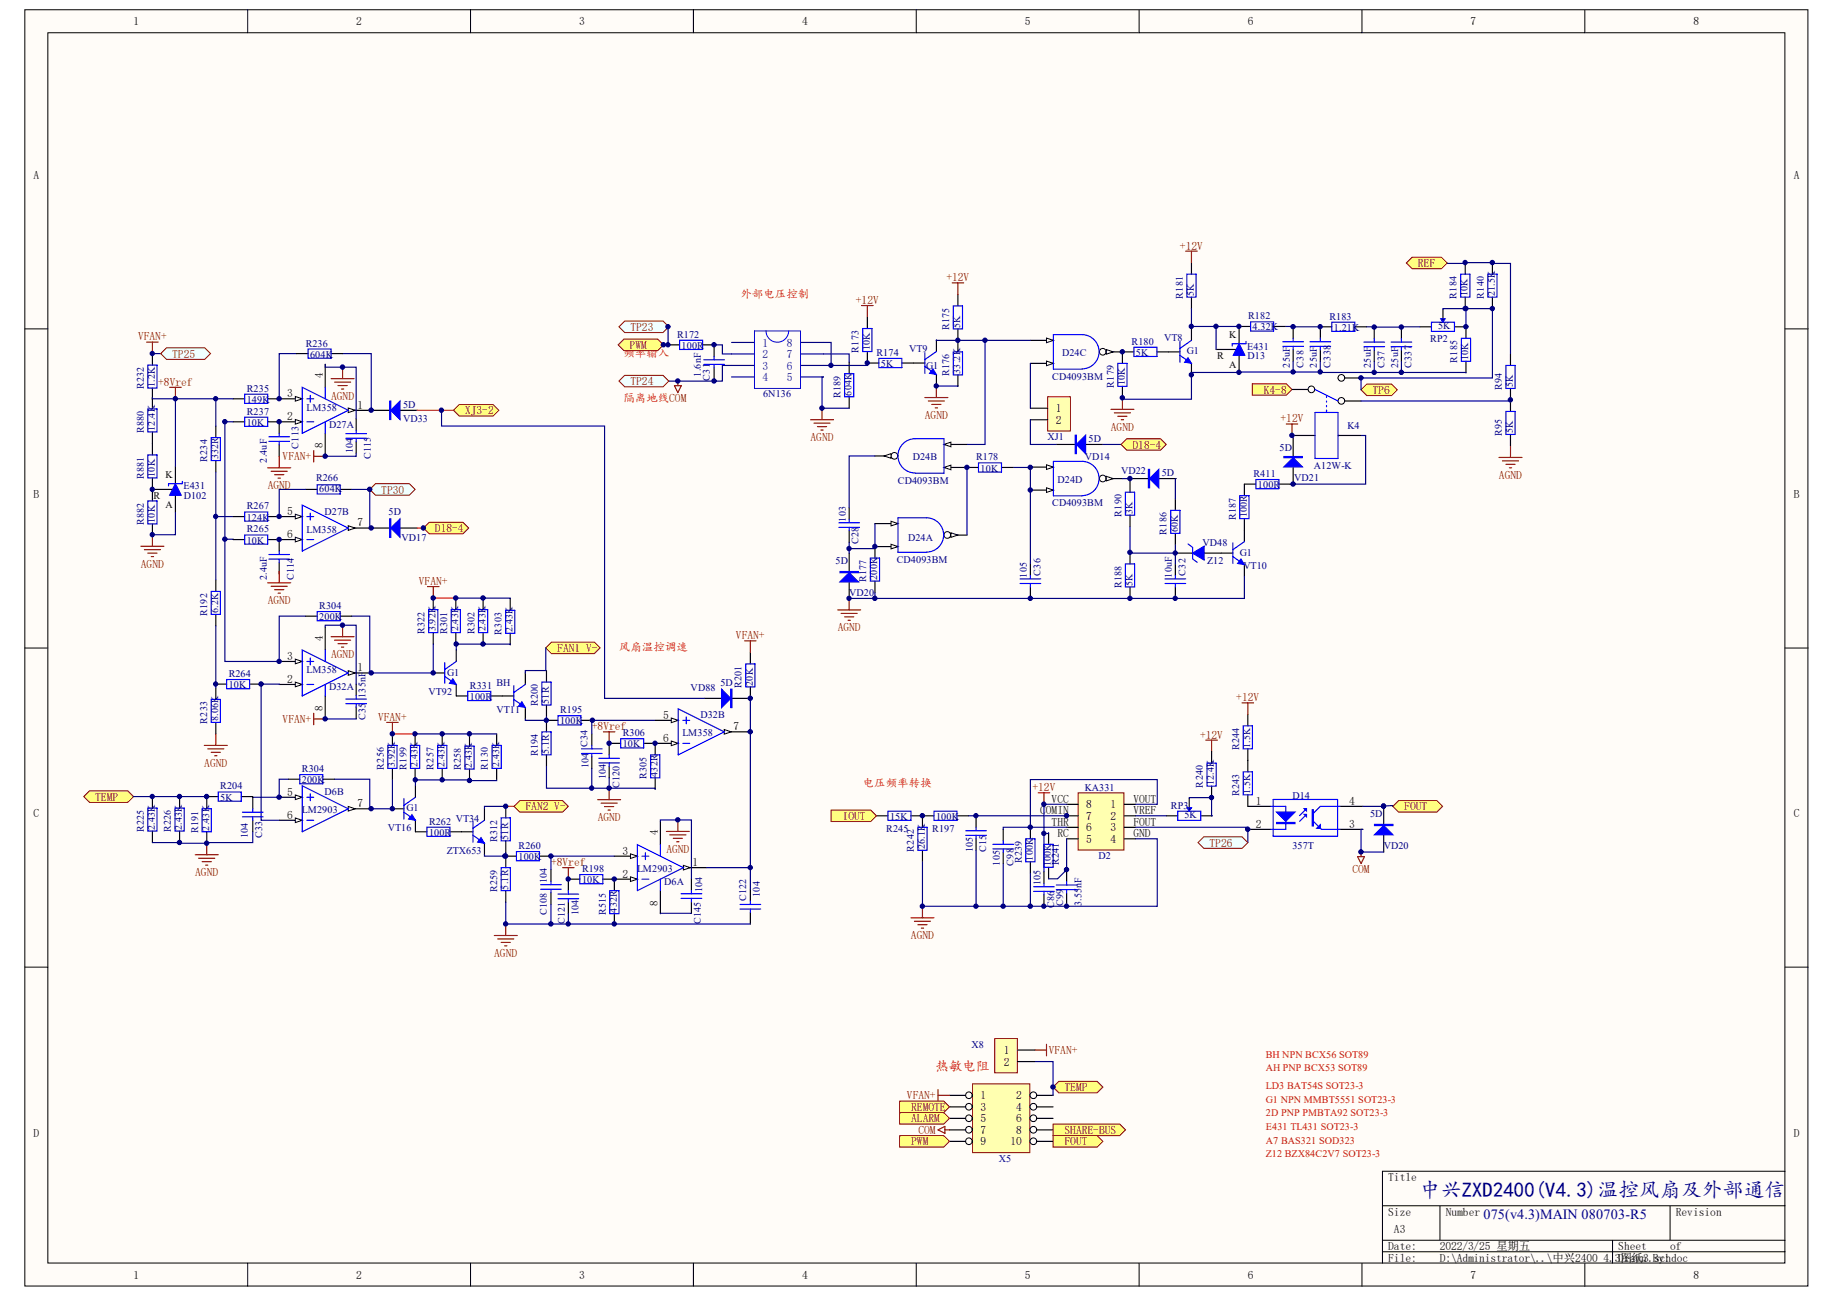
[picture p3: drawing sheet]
<svg xmlns="http://www.w3.org/2000/svg" width="297mm" height="210mm" viewBox="0 0 297 210" stroke-linecap="round" stroke-linejoin="round" font-family="sans-serif">
<defs><g id="words">
<g font-size="3.3" fill="#000080">
<text x="229.4" y="193.3">中兴ZD40V.)</text>
<text x="237.8" y="193.3">X20(43温控风扇及外部通信</text>
</g>
<text font-size="2.3" fill="#000080" x="239.6" y="196.9">075(v4.3)MAIN 080703-R5</text>
<text font-size="2.2" fill="#f00" x="151.1" y="172.9">热敏电阻</text>
<g font-size="1.9">
<text x="21.6" y="4.1">1</text>
<text x="57.5" y="4.1">2</text>
<text x="93.5" y="4.1">3</text>
<text x="129.5" y="4.1">4</text>
<text x="165.5" y="4.1">5</text>
<text x="201.5" y="4.1">6</text>
<text x="237.5" y="4.1">7</text>
<text x="273.5" y="4.1">8</text>
<text x="5.4" y="28.9">A</text>
<text x="289.7" y="28.9">A</text>
<text x="46.4" y="64.1">3</text>
<text x="57.7" y="66">1</text>
<text x="46.4" y="67.8">2</text>
<text x="170.5" y="66.6">1</text>
<text x="170.5" y="68.4">2</text>
<text x="5.4" y="80.5">B</text>
<text x="46.4" y="83.1">5</text>
<text x="289.7" y="80.5">B</text>
<text x="46.4" y="86.9">6</text>
<text x="57.7" y="85">7</text>
<text x="46.4" y="106.5">3</text>
<text x="46.4" y="110.3">2</text>
<text x="57.7" y="108.4">1</text>
<text x="107.1" y="116">5</text>
<text x="107.1" y="119.8">6</text>
<text x="118.5" y="117.9">7</text>
<text x="5.4" y="132">C</text>
<text x="46.4" y="128.5">5</text>
<text x="57.7" y="130.3">7</text>
<text x="168" y="131.5">COMIN</text>
<text x="169.9" y="129.6">VCC</text>
<text x="175.4" y="130.5">8</text>
<text x="179.3" y="130.5">1</text>
<text x="183.1" y="129.6">VOUT</text>
<text x="183.1" y="131.5">VREF</text>
<text x="202.9" y="129.9">1</text>
<text x="217.9" y="129.9">4</text>
<text x="289.7" y="132">C</text>
<text x="46.4" y="132.2">6</text>
<text x="100.5" y="138">3</text>
<text x="169.9" y="133.3">THR</text>
<text x="170.8" y="135.2">RC</text>
<text x="175.4" y="136.1">5</text>
<text x="175.4" y="134.2">6</text>
<text x="175.4" y="132.4">7</text>
<text x="179.3" y="132.4">2</text>
<text x="179.3" y="134.2">3</text>
<text x="179.3" y="136.1">4</text>
<text x="183.1" y="133.3">FOUT</text>
<text x="183.1" y="135.2">GND</text>
<text x="202.9" y="133.7">2</text>
<text x="217.9" y="133.7">3</text>
<text x="100.5" y="141.7">2</text>
<text x="111.9" y="139.8">1</text>
<text x="162.2" y="170.2">1</text>
<text x="162.2" y="172.1">2</text>
<text x="158.4" y="177.5">1</text>
<text x="158.4" y="179.4">3</text>
<text x="164.1" y="177.5">2</text>
<text x="164.1" y="179.4">4</text>
<text x="5.4" y="183.5">D</text>
<text x="158.4" y="181.2">5</text>
<text x="158.4" y="183.1">7</text>
<text x="158.4" y="185">9</text>
<text x="163.2" y="185">10</text>
<text x="164.1" y="181.2">6</text>
<text x="164.1" y="183.1">8</text>
<text x="289.7" y="183.5">D</text>
<text x="224.2" y="190.7">Title</text>
<text x="224.2" y="196.3">Size</text>
<text x="233.5" y="196.3">Number</text>
<text x="270.7" y="196.3">Revision</text>
<text x="224.2" y="203.7">File:</text>
<text x="224.2" y="201.9">Date:</text>
<text x="225.2" y="199.1">A3</text>
<text x="232.6" y="203.7">D:\Administrator\..\中兴2400</text>
<text x="232.6" y="201.9">2022/3/25 星期五</text>
<text x="259" y="203.7">4.</text>
<text x="260.8" y="203.7">3Drawn By:</text>
<text x="261.4" y="201.9">Sheet</text>
<text x="261.7" y="203.7">图纸3.schdoc</text>
<text x="269.7" y="201.9">of</text>
<text x="21.6" y="206.5">1</text>
<text x="57.5" y="206.5">2</text>
<text x="93.5" y="206.5">3</text>
<text x="129.5" y="206.5">4</text>
<text x="165.5" y="206.5">5</text>
<text x="201.5" y="206.5">6</text>
<text x="237.5" y="206.5">7</text>
<text x="273.5" y="206.5">8</text>
</g>
<g font-size="1.9" fill="#800000">
<text x="190.6" y="40.3">+12V</text>
<text x="152.9" y="45.4">+12V</text>
<text x="229" y="43.1">REF</text>
<text x="101.8" y="53.4">TP23</text>
<text x="138.2" y="49.1">+12V</text>
<text x="22.3" y="55">VFAN+</text>
<text x="27.8" y="57.8">TP25</text>
<text x="101.7" y="56.4">PWM</text>
<text x="25.5" y="62.3">+8Vref</text>
<text x="53.5" y="64.6">AGND</text>
<text x="101.8" y="62.2">TP24</text>
<text x="204.1" y="63.6">K4-8</text>
<text x="221.7" y="63.6">TP6</text>
<text x="75.1" y="66.9">XJ3-2</text>
<text x="130.9" y="71.2">AGND</text>
<text x="149.4" y="67.6">AGND</text>
<text x="179.4" y="69.6">AGND</text>
<text x="206.8" y="68.2">+12V</text>
<text x="45.7" y="74.3">VFAN+</text>
<text x="182.9" y="72.4">D18-4</text>
<text x="242.1" y="77.3">AGND</text>
<text x="43.2" y="79">AGND</text>
<text x="61.6" y="79.7">TP30</text>
<text x="70.3" y="85.9">D18-4</text>
<text x="22.8" y="91.6">AGND</text>
<text x="67.7" y="94.5">VFAN+</text>
<text x="43.2" y="97.6">AGND</text>
<text x="135.3" y="101.9">AGND</text>
<text x="53.5" y="106.3">AGND</text>
<text x="90" y="105.3">FAN1 V-</text>
<text x="118.9" y="103.2">VFAN+</text>
<text x="199.7" y="113.2">+12V</text>
<text x="45.7" y="116.8">VFAN+</text>
<text x="61.1" y="116.4">VFAN+</text>
<text x="95.6" y="117.9">+8Vref</text>
<text x="193.8" y="119.2">+12V</text>
<text x="33" y="123.8">AGND</text>
<text x="15.4" y="129.3">TEMP</text>
<text x="84.9" y="130.9">FAN2 V-</text>
<text x="166.8" y="127.7">+12V</text>
<text x="226.8" y="130.9">FOUT</text>
<text x="96.5" y="132.6">AGND</text>
<text x="107.6" y="137.7">AGND</text>
<text x="136.1" y="132.4">IOUT</text>
<text x="195.4" y="136.7">TP26</text>
<text x="31.5" y="141.5">AGND</text>
<text x="89" y="139.8">+8Vref</text>
<text x="218.4" y="141">COM</text>
<text x="79.8" y="154.5">AGND</text>
<text x="147.1" y="151.6">AGND</text>
<text x="169.4" y="170.2">VFAN+</text>
<text x="146.5" y="177.5">VFAN+</text>
<text x="147.2" y="179.4">REMOTE</text>
<text x="171.9" y="176.2">TEMP</text>
<text x="147.2" y="181.2">ALARM</text>
<text x="147.2" y="185">PWM</text>
<text x="148.3" y="183.1">COM</text>
<text x="171.9" y="183.1">SHARE-BUS</text>
<text x="171.9" y="185">FOUT</text>
</g>
<g font-size="1.9" fill="#f00">
<text x="119.6" y="48.1">外部电压控制</text>
<text x="100.7" y="57.6">频率输入</text>
<text x="100.7" y="64.9">隔离地线COM</text>
<text x="100" y="105.1">风扇温控调速</text>
<text x="139.4" y="127.1">电压频率转换</text>
</g>
<g font-size="1.9" fill="#11037f">
<text x="123.2" y="56">1</text>
<text x="123.2" y="57.8">2</text>
<text x="123.2" y="59.7">3</text>
<text x="127.1" y="59.7">6</text>
<text x="127.1" y="57.8">7</text>
<text x="127.1" y="56">8</text>
<text x="123.2" y="61.5">4</text>
<text x="127.1" y="61.5">5</text>
</g>
<g font-size="1.8">
<text x="52.1" y="61" transform="rotate(-90 52.1 61)">4</text>
<text x="52.1" y="72.4" transform="rotate(-90 52.1 72.4)">8</text>
<text x="52.1" y="103.5" transform="rotate(-90 52.1 103.5)">4</text>
<text x="52.1" y="114.8" transform="rotate(-90 52.1 114.8)">8</text>
<text x="106.3" y="134.9" transform="rotate(-90 106.3 134.9)">4</text>
<text x="106.3" y="146.2" transform="rotate(-90 106.3 146.2)">8</text>
</g>
<g font-size="1.6" fill="#000080">
<text x="192.8" y="47.8" transform="rotate(-90 192.8 47.8)">5K</text>
<text x="237.1" y="47.8" transform="rotate(-90 237.1 47.8)">10K</text>
<text x="241.4" y="47.8" transform="rotate(-90 241.4 47.8)">21.5K</text>
<text x="153.3" y="53.3" transform="rotate(-90 153.3 53.3)">R175</text>
<text x="155.1" y="52.9" transform="rotate(-90 155.1 52.9)">5K</text>
<text x="191" y="48.2" transform="rotate(-90 191 48.2)">R181</text>
<text x="201.6" y="51.6">R182</text>
<text x="202.3" y="53.4">4.32K</text>
<text x="214.7" y="51.6">R183</text>
<text x="215.5" y="53.4">1.21K</text>
<text x="232.3" y="53.1">5K</text>
<text x="235.3" y="48.2" transform="rotate(-90 235.3 48.2)">R184</text>
<text x="239.7" y="48.2" transform="rotate(-90 239.7 48.2)">R140</text>
<text x="49.4" y="56">R236</text>
<text x="50.1" y="57.7">604K</text>
<text x="109.4" y="54.5">R172</text>
<text x="110.1" y="56.3">100R</text>
<text x="138.7" y="57" transform="rotate(-90 138.7 57)">R173</text>
<text x="140.5" y="56.6" transform="rotate(-90 140.5 56.6)">10K</text>
<text x="141.6" y="57.5">R174</text>
<text x="142.3" y="59.3">5K</text>
<text x="146.9" y="56.8">VT9</text>
<text x="149.6" y="59.6">G1</text>
<text x="171.6" y="57.5">D24C</text>
<text x="182.8" y="55.7">R180</text>
<text x="183.5" y="57.5">5K</text>
<text x="188.1" y="55">VT8</text>
<text x="191.7" y="57.2">G1</text>
<text x="201.4" y="56.4">E431</text>
<text x="201.5" y="58">D13</text>
<text x="208.3" y="59.3" transform="rotate(-90 208.3 59.3)">25uF</text>
<text x="210.5" y="59.3" transform="rotate(-90 210.5 59.3)">C38</text>
<text x="212.7" y="59.3" transform="rotate(-90 212.7 59.3)">25uF</text>
<text x="214.9" y="59.3" transform="rotate(-90 214.9 59.3)">C338</text>
<text x="221.4" y="59.4" transform="rotate(-90 221.4 59.4)">25uF</text>
<text x="223.6" y="59.4" transform="rotate(-90 223.6 59.4)">C37</text>
<text x="225.8" y="59.4" transform="rotate(-90 225.8 59.4)">25uF</text>
<text x="228" y="59.4" transform="rotate(-90 228 59.4)">C337</text>
<text x="231" y="55.2">RP2</text>
<text x="235.4" y="58.5" transform="rotate(-90 235.4 58.5)">R185</text>
<text x="237.2" y="58.2" transform="rotate(-90 237.2 58.2)">10K</text>
<text x="23.2" y="62.9" transform="rotate(-90 23.2 62.9)">R232</text>
<text x="25" y="62.5" transform="rotate(-90 25 62.5)">1.2K</text>
<text x="39.9" y="63.3">R235</text>
<text x="39.9" y="65">149K</text>
<text x="65.1" y="65.9">5D</text>
<text x="113.2" y="60.8" transform="rotate(-90 113.2 60.8)">1.6nF</text>
<text x="114.7" y="61.5" transform="rotate(-90 114.7 61.5)">C31</text>
<text x="123.3" y="64.1">6N136</text>
<text x="135.8" y="64.3" transform="rotate(-90 135.8 64.3)">R189</text>
<text x="137.5" y="63.9" transform="rotate(-90 137.5 63.9)">604K</text>
<text x="153.3" y="60.8" transform="rotate(-90 153.3 60.8)">R176</text>
<text x="155.1" y="60.3" transform="rotate(-90 155.1 60.3)">33.2K</text>
<text x="170" y="61.3">CD4093BM</text>
<text x="179.9" y="62.6" transform="rotate(-90 179.9 62.6)">R179</text>
<text x="181.7" y="62.2" transform="rotate(-90 181.7 62.2)">10K</text>
<text x="242.6" y="62.9" transform="rotate(-90 242.6 62.9)">R94</text>
<text x="244.4" y="62.5" transform="rotate(-90 244.4 62.5)">5K</text>
<text x="23.2" y="70" transform="rotate(-90 23.2 70)">R880</text>
<text x="25" y="69.6" transform="rotate(-90 25 69.6)">12.4K</text>
<text x="39.9" y="67">R237</text>
<text x="39.9" y="68.8">10K</text>
<text x="49.5" y="66.3">LM358</text>
<text x="53.1" y="69.1">D27A</text>
<text x="65.1" y="68.1">VD33</text>
<text x="169.2" y="71.1">XJ1</text>
<text x="175.8" y="71.4">5D</text>
<text x="217.6" y="69.2">K4</text>
<text x="242.6" y="70.4" transform="rotate(-90 242.6 70.4)">R95</text>
<text x="244.4" y="70" transform="rotate(-90 244.4 70)">5K</text>
<text x="23.2" y="77.4" transform="rotate(-90 23.2 77.4)">R881</text>
<text x="25" y="77" transform="rotate(-90 25 77)">10K</text>
<text x="33.5" y="74.6" transform="rotate(-90 33.5 74.6)">R234</text>
<text x="35.2" y="74.2" transform="rotate(-90 35.2 74.2)">332R</text>
<text x="43.1" y="74.7" transform="rotate(-90 43.1 74.7)">2.4uF</text>
<text x="48.2" y="72.5" transform="rotate(-90 48.2 72.5)">C113</text>
<text x="51" y="77.7">R266</text>
<text x="57" y="73.2" transform="rotate(-90 57 73.2)">104</text>
<text x="59.9" y="74.2" transform="rotate(-90 59.9 74.2)">C115</text>
<text x="147.4" y="74.3">D24B</text>
<text x="157.7" y="74.3">R178</text>
<text x="158.4" y="76.1">10K</text>
<text x="170.8" y="77.9">D24D</text>
<text x="175.2" y="74.3">VD14</text>
<text x="181.1" y="76.5">VD22</text>
<text x="187.7" y="76.9">5D</text>
<text x="202.5" y="77">R411</text>
<text x="206.7" y="72.8">5D</text>
<text x="209" y="77.6">VD21</text>
<text x="212.2" y="75.7">A12W-K</text>
<text x="29.6" y="79">E431</text>
<text x="29.7" y="80.6">D102</text>
<text x="39.9" y="82.3">R267</text>
<text x="51.6" y="79.4">604K</text>
<text x="52.4" y="83.1">D27B</text>
<text x="62.8" y="83.2">5D</text>
<text x="145" y="78.1">CD4093BM</text>
<text x="170" y="81.7">CD4093BM</text>
<text x="181.1" y="83.4" transform="rotate(-90 181.1 83.4)">R190</text>
<text x="182.9" y="83" transform="rotate(-90 182.9 83)">3K</text>
<text x="199.6" y="84" transform="rotate(-90 199.6 84)">R187</text>
<text x="201.4" y="83.6" transform="rotate(-90 201.4 83.6)">100R</text>
<text x="203.2" y="78.8">100R</text>
<text x="23.2" y="84.8" transform="rotate(-90 23.2 84.8)">R882</text>
<text x="25" y="84.4" transform="rotate(-90 25 84.4)">10K</text>
<text x="39.9" y="86">R265</text>
<text x="39.9" y="87.8">10K</text>
<text x="39.9" y="84">124K</text>
<text x="49.5" y="86">LM358</text>
<text x="64.9" y="87.4">VD17</text>
<text x="136.6" y="84.2" transform="rotate(-90 136.6 84.2)">103</text>
<text x="138.7" y="87.8" transform="rotate(-90 138.7 87.8)">C28</text>
<text x="146.7" y="87.4">D24A</text>
<text x="188.4" y="86.3" transform="rotate(-90 188.4 86.3)">R186</text>
<text x="190.2" y="85.9" transform="rotate(-90 190.2 85.9)">60K</text>
<text x="194.2" y="88.2">VD48</text>
<text x="200.3" y="89.7">G1</text>
<text x="43.1" y="93.7" transform="rotate(-90 43.1 93.7)">2.4uF</text>
<text x="47.5" y="93.7" transform="rotate(-90 47.5 93.7)">C114</text>
<text x="135" y="91.1">5D</text>
<text x="139.9" y="94" transform="rotate(-90 139.9 94)">R177</text>
<text x="141.7" y="93.6" transform="rotate(-90 141.7 93.6)">200K</text>
<text x="144.9" y="90.9">CD4093BM</text>
<text x="165.9" y="93.2" transform="rotate(-90 165.9 93.2)">105</text>
<text x="168.1" y="93" transform="rotate(-90 168.1 93)">C36</text>
<text x="181.1" y="95" transform="rotate(-90 181.1 95)">R188</text>
<text x="182.9" y="94.6" transform="rotate(-90 182.9 94.6)">5K</text>
<text x="189.3" y="93.2" transform="rotate(-90 189.3 93.2)">10uF</text>
<text x="191.5" y="93" transform="rotate(-90 191.5 93)">C32</text>
<text x="195" y="91.1">Z12</text>
<text x="200.8" y="91.8">VT10</text>
<text x="33.5" y="99.4" transform="rotate(-90 33.5 99.4)">R192</text>
<text x="35.2" y="99" transform="rotate(-90 35.2 99)">6.2K</text>
<text x="51.6" y="98.3">R304</text>
<text x="51.6" y="100.1">200K</text>
<text x="70.4" y="102" transform="rotate(-90 70.4 102)">3.92K</text>
<text x="74" y="102" transform="rotate(-90 74 102)">2.43K</text>
<text x="78.4" y="102" transform="rotate(-90 78.4 102)">2.43K</text>
<text x="137.2" y="96.3">VD20</text>
<text x="68.6" y="102.4" transform="rotate(-90 68.6 102.4)">R322</text>
<text x="72.2" y="102.4" transform="rotate(-90 72.2 102.4)">R301</text>
<text x="76.6" y="102.4" transform="rotate(-90 76.6 102.4)">R302</text>
<text x="81" y="102.5" transform="rotate(-90 81 102.5)">R303</text>
<text x="82.8" y="102.1" transform="rotate(-90 82.8 102.1)">2.43K</text>
<text x="36.9" y="109.3">R264</text>
<text x="36.9" y="111.1">10K</text>
<text x="49.5" y="108.7">LM358</text>
<text x="53.1" y="111.5">D32A</text>
<text x="59.1" y="112.7" transform="rotate(-90 59.1 112.7)">135nF</text>
<text x="69.2" y="112.3">VT92</text>
<text x="72.2" y="109.1">G1</text>
<text x="75.9" y="111.2">R331 BH</text>
<text x="75.9" y="113">100R</text>
<text x="88.6" y="113.7" transform="rotate(-90 88.6 113.7)">51R</text>
<text x="111.6" y="111.6">VD88</text>
<text x="116.4" y="110.7">5D</text>
<text x="119.8" y="111.1" transform="rotate(-90 119.8 111.1)">R201</text>
<text x="121.6" y="110.7" transform="rotate(-90 121.6 110.7)">20K</text>
<text x="33.5" y="116.9" transform="rotate(-90 33.5 116.9)">R233</text>
<text x="35.2" y="116.5" transform="rotate(-90 35.2 116.5)">8.06K</text>
<text x="59.1" y="116.3" transform="rotate(-90 59.1 116.3)">C35</text>
<text x="80.2" y="115.2">VT11</text>
<text x="86.9" y="114" transform="rotate(-90 86.9 114)">R200</text>
<text x="90.5" y="115.1">R195</text>
<text x="90.5" y="116.9">100K</text>
<text x="100.6" y="118.9">R306</text>
<text x="110.2" y="118.9">LM358</text>
<text x="113.1" y="116">D32B</text>
<text x="48.8" y="124.7">R304</text>
<text x="62" y="124.3" transform="rotate(-90 62 124.3)">R256</text>
<text x="63.8" y="123.9" transform="rotate(-90 63.8 123.9)">3.92K</text>
<text x="65.6" y="124.3" transform="rotate(-90 65.6 124.3)">R199</text>
<text x="67.4" y="123.9" transform="rotate(-90 67.4 123.9)">2.43K</text>
<text x="70" y="124.3" transform="rotate(-90 70 124.3)">R257</text>
<text x="71.8" y="123.9" transform="rotate(-90 71.8 123.9)">2.43K</text>
<text x="74.4" y="124.4" transform="rotate(-90 74.4 124.4)">R258</text>
<text x="76.2" y="124" transform="rotate(-90 76.2 124)">2.43K</text>
<text x="78.8" y="124.3" transform="rotate(-90 78.8 124.3)">R130</text>
<text x="80.6" y="123.9" transform="rotate(-90 80.6 123.9)">2.43K</text>
<text x="86.9" y="122.1" transform="rotate(-90 86.9 122.1)">R194</text>
<text x="88.6" y="121.7" transform="rotate(-90 88.6 121.7)">5.1R</text>
<text x="94.9" y="120.7" transform="rotate(-90 94.9 120.7)">C34</text>
<text x="95" y="124.1" transform="rotate(-90 95 124.1)">104</text>
<text x="97.8" y="125.8" transform="rotate(-90 97.8 125.8)">104</text>
<text x="100.6" y="120.7">10K</text>
<text x="104.4" y="125.8" transform="rotate(-90 104.4 125.8)">R305</text>
<text x="106.2" y="125.4" transform="rotate(-90 106.2 125.4)">432R</text>
<text x="200.1" y="121.1" transform="rotate(-90 200.1 121.1)">R244</text>
<text x="201.9" y="120.7" transform="rotate(-90 201.9 120.7)">1.5K</text>
<text x="35.6" y="127.5">R204</text>
<text x="35.6" y="129.3">5K</text>
<text x="48.8" y="126.5">200K</text>
<text x="48.8" y="131.3">LM2903</text>
<text x="52.4" y="128.4">D6B</text>
<text x="65.7" y="131">G1</text>
<text x="100" y="127.3" transform="rotate(-90 100 127.3)">C120</text>
<text x="175.2" y="127.7">KA331</text>
<text x="189.1" y="130.6">RP3</text>
<text x="194.3" y="127.2" transform="rotate(-90 194.3 127.2)">R240</text>
<text x="196.1" y="126.7" transform="rotate(-90 196.1 126.7)">12.4K</text>
<text x="200.1" y="128.6" transform="rotate(-90 200.1 128.6)">R243</text>
<text x="201.9" y="128.2" transform="rotate(-90 201.9 128.2)">1.5K</text>
<text x="208.7" y="129">D14</text>
<text x="221.3" y="132">5D</text>
<text x="23.2" y="134.4" transform="rotate(-90 23.2 134.4)">R225</text>
<text x="25" y="134" transform="rotate(-90 25 134)">2.43K</text>
<text x="27.6" y="134.4" transform="rotate(-90 27.6 134.4)">R226</text>
<text x="29.4" y="134" transform="rotate(-90 29.4 134)">2.43K</text>
<text x="32" y="134.5" transform="rotate(-90 32 134.5)">R191</text>
<text x="33.8" y="134.1" transform="rotate(-90 33.8 134.1)">2.43K</text>
<text x="40.1" y="135.3" transform="rotate(-90 40.1 135.3)">104</text>
<text x="42.4" y="135.3" transform="rotate(-90 42.4 135.3)">C33</text>
<text x="62.7" y="134.2">VT16</text>
<text x="69.3" y="133.2">R262 VT3</text>
<text x="69.3" y="134.9">100R</text>
<text x="72.2" y="137.9">ZTX653</text>
<text x="76.6" y="132.8">4</text>
<text x="80.3" y="136" transform="rotate(-90 80.3 136)">R312</text>
<text x="82.1" y="135.6" transform="rotate(-90 82.1 135.6)">51R</text>
<text x="83.8" y="137.1">R260</text>
<text x="143.1" y="134.3">R245</text>
<text x="143.8" y="132.4">15K</text>
<text x="147.6" y="137.5" transform="rotate(-90 147.6 137.5)">R242</text>
<text x="149.4" y="137.1" transform="rotate(-90 149.4 137.1)">26.1K</text>
<text x="150.6" y="134.3">R197</text>
<text x="151.2" y="132.4">100K</text>
<text x="157.1" y="137.6" transform="rotate(-90 157.1 137.6)">105</text>
<text x="159.3" y="137.6" transform="rotate(-90 159.3 137.6)">C15</text>
<text x="191.3" y="132.1">5K</text>
<text x="208.7" y="137">357T</text>
<text x="223.5" y="137.1">VD20</text>
<text x="82.1" y="143.6" transform="rotate(-90 82.1 143.6)">5.1R</text>
<text x="83.8" y="138.9">100K</text>
<text x="88.3" y="142.6" transform="rotate(-90 88.3 142.6)">104</text>
<text x="94" y="140.8">R198</text>
<text x="94" y="142.6">10K</text>
<text x="102.9" y="140.8">LM2903</text>
<text x="107.3" y="142.9">D6A</text>
<text x="161.5" y="139.8" transform="rotate(-90 161.5 139.8)">105</text>
<text x="163.7" y="139.8" transform="rotate(-90 163.7 139.8)">C98</text>
<text x="165" y="139.4" transform="rotate(-90 165 139.4)">R239</text>
<text x="166.8" y="139" transform="rotate(-90 166.8 139)">100K</text>
<text x="168.1" y="142.9" transform="rotate(-90 168.1 142.9)">105</text>
<text x="169.7" y="139.9" transform="rotate(-90 169.7 139.9)">100K</text>
<text x="171" y="139.7" transform="rotate(-90 171 139.7)">R241</text>
<text x="177.4" y="138.7">D2</text>
<text x="80.3" y="144" transform="rotate(-90 80.3 144)">R259</text>
<text x="88.3" y="147.7" transform="rotate(-90 88.3 147.7)">C108</text>
<text x="91.2" y="149.2" transform="rotate(-90 91.2 149.2)">C121</text>
<text x="93.5" y="147.7" transform="rotate(-90 93.5 147.7)">104</text>
<text x="97.8" y="147.7" transform="rotate(-90 97.8 147.7)">R515</text>
<text x="99.6" y="147.3" transform="rotate(-90 99.6 147.3)">432R</text>
<text x="113.2" y="149.2" transform="rotate(-90 113.2 149.2)">C145</text>
<text x="113.4" y="144" transform="rotate(-90 113.4 144)">104</text>
<text x="120.5" y="145.6" transform="rotate(-90 120.5 145.6)">C122</text>
<text x="122.7" y="144.8" transform="rotate(-90 122.7 144.8)">104</text>
<text x="170.3" y="146.6" transform="rotate(-90 170.3 146.6)">C86</text>
<text x="171.7" y="146.3" transform="rotate(-90 171.7 146.3)">C99</text>
<text x="174.7" y="146.3" transform="rotate(-90 174.7 146.3)">3.55nF</text>
<text x="156.9" y="169.2">X8</text>
<text x="161.3" y="187.6">X5</text>
</g>
<g font-size="1.6" fill="#080d02">
<text x="196.6" y="57.9">R</text>
<text x="198.6" y="54.6">K</text>
<text x="198.6" y="59.4">A</text>
<text x="26.8" y="77.2">K</text>
<text x="24.8" y="80.5">R</text>
<text x="26.8" y="82">A</text>
</g>
<g font-size="1.6" fill="#f00">
<text x="204.5" y="170.8">BH NPN BCX56 SOT89</text>
<text x="204.5" y="173">AH PNP BCX53 SOT89</text>
<text x="204.5" y="178.1">G1 NPN MMBT5551 SOT23-3</text>
<text x="204.5" y="175.9">LD3 BAT54S SOT23-3</text>
<text x="204.5" y="180.3">2D PNP PMBTA92 SOT23-3</text>
<text x="204.5" y="184.7">A7 BAS321 SOD323</text>
<text x="204.5" y="182.5">E431 TL431 SOT23-3</text>
<text x="204.5" y="186.9">Z12 BZX84C2V7 SOT23-3</text>
</g>
</g></defs>
<g fill="#fffcf8" stroke="#000" stroke-width=".16">
<path d="M4 1.6h288v206h-288z"/>
<path d="M7.7 5.3h280.6v198.6h-280.6z"/>
</g>
<g fill="none" stroke="#000" stroke-width=".16">
<path d="M40 1.6v3.7M76 1.6v3.7M112 1.6v3.7M148 1.6v3.7M184 1.6v3.7M220 1.6v3.7M256 1.6v3.7M4 53.1h3.7M288.3 53.1h3.8M4 104.6h3.7M288.3 104.6h3.8M4 156.2h3.7"/>
<path d="M288.3 156.2h3.8M223.3 194.7h65M232.6 194.7v5.6M269.8 194.7v5.6M288.3 189.1h-65v14.9M40 204v3.7M76 204v3.7M112 204v3.7M148 204v3.7M184 204v3.7M220 204v3.7M223.3 200.3h65"/>
<path d="M223.3 202.1h65M256 204v3.7M260.5 200.3v3.7"/>
</g>
<path d="M52.5 58.8v3.7M45.1 68.1h3.7M52.5 70v3.7" fill="none" stroke="#000" stroke-width=".19"/>
<path d="M47.7 67.7l1.1 .4-1.1 .4z" fill="#fffcf8" stroke="#000" stroke-width=".16"/>
<path d="M45.1 64.4h3.7" fill="none" stroke="#000" stroke-width=".19"/>
<path d="M47.7 64l1.1 .4-1.1 .4z" fill="#fffcf8" stroke="#000" stroke-width=".16"/>
<path d="M56.2 66.2h3.8" fill="none" stroke="#000" stroke-width=".19"/>
<path d="M56.2 65.9l1.2 .3-1.2 .4z" fill="#fffcf8" stroke="#000" stroke-width=".16"/>
<path d="M48.8 62.5l7.4 3.7-7.4 3.8zM49.6 64.4h1.1M49.6 68.1h1.1M50.1 63.8v1.1M52.5 62.5v1.9M52.5 68.1v1.9" fill="none" stroke="#00f" stroke-width=".19"/>
<path d="M45.1 83.4h3.7" fill="none" stroke="#000" stroke-width=".19"/>
<path d="M47.7 83l1.1 .4-1.1 .4z" fill="#fffcf8" stroke="#000" stroke-width=".16"/>
<path d="M45.1 87.1h3.7" fill="none" stroke="#000" stroke-width=".19"/>
<path d="M47.7 86.7l1.1 .4-1.1 .4z" fill="#fffcf8" stroke="#000" stroke-width=".16"/>
<path d="M56.2 85.3h3.8" fill="none" stroke="#000" stroke-width=".19"/>
<path d="M56.2 84.9l1.2 .4-1.2 .3z" fill="#fffcf8" stroke="#000" stroke-width=".16"/>
<path d="M48.8 81.5l7.4 3.8-7.4 3.7zM49.6 83.4h1.1M49.6 87.1h1.1M50.1 82.8v1.2" fill="none" stroke="#00f" stroke-width=".19"/>
<path d="M60 66.2h2.9M64.6 66.2h2.8" fill="none" stroke="#000" stroke-width=".19"/>
<g fill="#00f" stroke="#00f" stroke-width=".19">
<path d="M63.1 66.2l1.5-1.4v2.9z"/>
<path d="M62.9 64.8h.2v2.9h-.2z" fill-rule="evenodd"/>
</g>
<path d="M160.7 167.7h3.6v5.5h-3.6z" fill="#ffffb0" stroke="#800000" stroke-width=".16"/>
<path d="M208.7 62.9h3.7M164.4 169.5h2.8M164.4 171.4h2.8" fill="none" stroke="#000" stroke-width=".19"/>
<circle cx="211.8" cy="62.9" r=".53" fill="#fffcf8" stroke="#000" stroke-width=".16"/>
<path d="M216.1 61h3.7" fill="none" stroke="#000" stroke-width=".19"/>
<circle cx="216.7" cy="61" r=".54" fill="#fffcf8" stroke="#000" stroke-width=".16"/>
<path d="M216.1 64.7h3.7" fill="none" stroke="#000" stroke-width=".19"/>
<circle cx="216.7" cy="64.7" r=".54" fill="#fffcf8" stroke="#000" stroke-width=".16"/>
<path d="M208.7 70.3h3.7M216.1 70.3h3.7M60 85.3h2.9M64.6 85.3h2.8M201.6 130.2h3.7M201.6 133.9h3.7M216.4 130.2h3.7M216.4 133.9h3.7" fill="none" stroke="#000" stroke-width=".19"/>
<path d="M212.4 66.6h3.7v7.4h-3.7zM212.4 62.9l3.7 1.8M214.3 64v.2M214.3 64.7v.2M214.3 65.5v.2M214.3 66.2v.4M205.3 130.2h2.4v3.7h-2.4M205.6 129.1h10.4v5.9h-10.4zM211 131.5l-1.1 1.1M211 130.6l-1.1 1.1M212.1 132.6l1.3 1.3h3M216.4 130.2h-3.1l-1.2 1.1" fill="none" stroke="#00f" stroke-width=".19"/>
<g fill="#00f" stroke="#00f" stroke-width=".19">
<path d="M206.2 131.1h3l-1.5 1.5z"/>
<path d="M210.7 130.6h.3v.3z"/>
<path d="M210.7 131.5h.3v.4z"/>
<path d="M212.7 133.7l.6-.5v.5z"/>
<path d="M63.1 85.3l1.5-1.5v2.9z"/>
<path d="M206.2 132.8h3v.2h-3z" fill-rule="evenodd"/>
<path d="M212 130.8h.1v2.6h-.1z" fill-rule="evenodd"/>
<path d="M62.9 83.8h.2v2.9h-.2z" fill-rule="evenodd"/>
</g>
<path d="M22.8 88.2h3.7M23.3 88.8h2.6M23.9 89.3h1.5M24.4 89.9h.4M24.6 86.3v1.9M167.2 169.5h1.8M169 168.6v1.9" fill="none" stroke="#800000" stroke-width=".19"/>
<path d="M157.1 175h9.2v11.1h-9.2z" fill="#ffffb0" stroke="#800000" stroke-width=".16"/>
<path d="M153.4 176.9h3.7" fill="none" stroke="#000" stroke-width=".19"/>
<circle cx="156.5" cy="176.8" r=".53" fill="#fffcf8" stroke="#000" stroke-width=".16"/>
<path d="M166.4 176.9h3.7" fill="none" stroke="#000" stroke-width=".19"/>
<circle cx="166.9" cy="176.8" r=".54" fill="#fffcf8" stroke="#000" stroke-width=".16"/>
<path d="M153.4 178.7h3.7" fill="none" stroke="#000" stroke-width=".19"/>
<circle cx="156.5" cy="178.7" r=".53" fill="#fffcf8" stroke="#000" stroke-width=".16"/>
<path d="M166.4 178.7h3.7" fill="none" stroke="#000" stroke-width=".19"/>
<circle cx="166.9" cy="178.7" r=".54" fill="#fffcf8" stroke="#000" stroke-width=".16"/>
<path d="M153.4 180.6h3.7" fill="none" stroke="#000" stroke-width=".19"/>
<circle cx="156.5" cy="180.6" r=".53" fill="#fffcf8" stroke="#000" stroke-width=".16"/>
<path d="M166.4 180.6h3.7" fill="none" stroke="#000" stroke-width=".19"/>
<circle cx="166.9" cy="180.6" r=".54" fill="#fffcf8" stroke="#000" stroke-width=".16"/>
<path d="M153.4 182.4h3.7" fill="none" stroke="#000" stroke-width=".19"/>
<circle cx="156.5" cy="182.4" r=".53" fill="#fffcf8" stroke="#000" stroke-width=".16"/>
<path d="M166.4 182.4h3.7" fill="none" stroke="#000" stroke-width=".19"/>
<circle cx="166.9" cy="182.4" r=".54" fill="#fffcf8" stroke="#000" stroke-width=".16"/>
<path d="M153.4 184.3h3.7" fill="none" stroke="#000" stroke-width=".19"/>
<circle cx="156.5" cy="184.3" r=".53" fill="#fffcf8" stroke="#000" stroke-width=".16"/>
<path d="M166.4 184.3h3.7" fill="none" stroke="#000" stroke-width=".19"/>
<circle cx="166.9" cy="184.3" r=".54" fill="#fffcf8" stroke="#000" stroke-width=".16"/>
<g fill="none" stroke="#000080" stroke-width=".19">
<path d="M24.6 57.1h1.4M47.9 57.1h-2.8v7.3M52.5 58.8v.5h5v8.3M55.3 57.1h4.7v9.1M24.6 64.2v.2h3.7v10.9M28.3 64.4h9.4M34.9 64.4v4.4M34.9 76.2v17.4M49.4 79h-4.3v4.4M56.8 79h2.9v6.3h.3M57.5 73.2v.5h-5M28.3 82.7v3.6h-3.7v.2"/>
<path d="M34.9 83.4h2.8M167.2 171.4h2.9v5.5"/>
</g>
<g fill="none" stroke="#000" stroke-width=".19">
<path d="M24.6 57.1v1.9M24.6 62.7v3.3M24.6 69.7v3.8M24.6 77.2v3.7M24.6 79h3.7M28.3 75.3v2.8M28.3 80v2.7M34.9 68.8v1.9M34.9 74.4v1.8M45.1 68.1v1.9M45.1 71.8v1.9M49.4 79h1.8"/>
<path d="M54.9 79h1.9M57.5 67.6v1.9M57.5 71.3v1.9M24.6 84.6v1.9M34.9 93.6v1.9M34.9 99.2v1.9M45.1 87.1v1.9M45.1 90.8v1.9M45.1 110.5h3.7M52.5 101.2v3.7M52.5 112.4v3.7"/>
</g>
<g fill="none" stroke="#00f" stroke-width=".19">
<path d="M23.9 59h1.5v3.7h-1.5zM23.9 66h1.5v3.7h-1.5zM23.9 73.5h1.5v3.7h-1.5zM29.5 77.7v.4h-2.3v.4M34.1 70.7h1.5v3.7h-1.5zM43.4 71.3h3.4M43.4 70.5h3.4M45.1 70v.5M45.1 71.3v.5M51.2 78.3h3.7v1.5h-3.7zM55.9 70.8h3.3M55.9 70h3.3"/>
<path d="M57.5 69.5v.5M57.5 70.8v.5M23.9 80.9h1.5v3.7h-1.5zM34.1 95.5h1.5v3.7h-1.5zM43.4 90.3h3.4M43.4 89.5h3.4M45.1 89v.5M45.1 90.3v.5"/>
</g>
<g fill="none" stroke="#800000" stroke-width=".19">
<path d="M23.7 55.2h1.8M24.6 55.2v1.9M55.3 59.3v1.8M27.4 62.5h1.9M28.3 62.5v1.9M43.2 75.5h3.8M43.8 76.1h2.6M44.4 76.6h1.4M44.9 77.2h.4M45.1 73.7v1.8M53.5 61.1h3.7M54 61.7h2.6"/>
<path d="M54.6 62.3h1.5M55.2 62.8h.3M43.2 94.1h3.8M43.8 94.7h2.6M44.4 95.2h1.4M44.9 95.8h.4M45.1 92.2v1.9"/>
</g>
<path d="M28.3 78.1l1 1.9h-1.9z" fill="#00f" stroke="#00f" stroke-width=".19"/>
<path d="M67.4 66.2h5.9M67.4 85.3h1v.3" fill="none" stroke="#f00" stroke-width=".19"/>
<path d="M47.7 110.1l1.1 .4-1.1 .4z" fill="#fffcf8" stroke="#000" stroke-width=".16"/>
<path d="M45.1 106.8h3.7" fill="none" stroke="#000" stroke-width=".19"/>
<path d="M47.7 106.4l1.1 .4-1.1 .4z" fill="#fffcf8" stroke="#000" stroke-width=".16"/>
<path d="M56.2 108.7h3.8" fill="none" stroke="#000" stroke-width=".19"/>
<path d="M56.2 108.3l1.2 .4-1.2 .3z" fill="#fffcf8" stroke="#000" stroke-width=".16"/>
<path d="M34.1 112.9h1.5v3.7h-1.5zM48.8 104.9l7.4 3.8-7.4 3.7zM49.6 106.8h1.1M49.6 110.5h1.1M50.1 106.2v1.2M52.5 104.9v1.9M52.5 110.5v1.9M55.9 113.6h3.3M55.9 112.9h3.3M57.5 112.3v.6M57.5 113.6v.6" fill="none" stroke="#00f" stroke-width=".19"/>
<path d="M34.9 111.1v1.8M34.9 116.6v1.9M57.5 110.5v1.8M57.5 114.2v1.8M45.1 128.7h3.7" fill="none" stroke="#000" stroke-width=".19"/>
<g fill="none" stroke="#800000" stroke-width=".19">
<path d="M50.7 72.7v1.9M50.7 73.7h1.8M34.9 118.5v1.9M50.7 115.2v1.8M50.7 116.1h1.8M53.5 102.8h3.7M54 103.4h2.6M54.6 103.9h1.5M55.2 104.5h.3M55.3 101v1.8M33 120.4h3.7M33.6 120.9h2.6"/>
<path d="M34.1 121.5h1.5M34.7 122h.3"/>
</g>
<path d="M36.3 68.1v19M36.3 68.1h1.4M37.7 87.1h-1.4v19.7h8.8v-7.3h4.3M52.5 101.2v-.2h5v9.5M57.5 116l-5 .1" fill="none" stroke="#000080" stroke-width=".19"/>
<path d="M47.7 128.4l1.1 .3-1.1 .4z" fill="#fffcf8" stroke="#000" stroke-width=".16"/>
<path d="M45.1 132.4h3.7" fill="none" stroke="#000" stroke-width=".19"/>
<path d="M47.7 132.1l1.1 .3-1.1 .4z" fill="#fffcf8" stroke="#000" stroke-width=".16"/>
<path d="M56.2 130.6h3.8" fill="none" stroke="#000" stroke-width=".19"/>
<path d="M56.2 130.2l1.2 .4-1.2 .4z" fill="#fffcf8" stroke="#000" stroke-width=".16"/>
<g fill="none" stroke="#00f" stroke-width=".19">
<path d="M23.9 130.5h1.5v3.7h-1.5zM28.3 130.5h1.4v3.7h-1.4zM32.6 130.6h1.5v3.7h-1.5zM39.2 131.9h3.3M39.2 131.1h3.3M40.8 130.6v.5M40.8 131.9v.5M48.8 126.9l7.4 3.7-7.4 3.7zM49.6 128.7h1.1M49.6 132.4h1.1M50.1 128.2v1.1M62.6 120.4h1.5v3.7h-1.5z"/>
<path d="M65.2 131.1l1.9 1.3M65.2 128.9v3.4M66.3 120.4h1.5v3.7h-1.5zM67.1 128.7l-1.9 1.3M70.7 120.4h1.5v3.7h-1.5zM75.1 120.5h1.5v3.7h-1.5zM76.4 134.9l1.9 1.3M76.4 132.6v3.4M78.3 132.4l-1.9 1.3M79.5 120.4h1.5v3.7h-1.5zM80.9 132.1h1.5v3.7h-1.5zM80.9 140.1h1.5v3.7h-1.5z"/>
</g>
<path d="M45.1 110.5h-2.9v21.9h2.9M67 118.5h8.8v.1M75.8 118.5h4.4M40.8 134.3v1.7h-7.4v.2l-8.8-.2M46.6 125.8h-1.5v2.9h-4.3M54 125.8h5.7v4.8h3.7v-4.7M67 125.9l.1 1M67.1 125.9h8.7v.1h4.4v-.1M81.7 130.2h-3.4v.4M81.7 137.6v.6h-3.4v-.2" fill="none" stroke="#000080" stroke-width=".19"/>
<g fill="none" stroke="#000" stroke-width=".19">
<path d="M63.4 118.5v1.9M67 118.5v1.9M71.4 118.5v1.9M75.8 118.6v1.9M80.2 118.5v1.9M24.6 128.6v1.9M24.6 134.2v1.8M29 128.6v1.9M29 134.2v1.8M33.4 128.7v1.9M33.4 134.3v1.9M40.8 128.7v1.9"/>
<path d="M40.8 132.4v1.9M63.4 130.6h1.8M63.4 124.1v1.8M67 124.1v1.8M67.1 126.9v1.8M67.1 132.4v1.9M71.4 124.1v1.8M74.5 134.3h1.9M75.8 124.2v1.8M78.3 130.6v1.8M78.3 136.2v1.8M80.2 124.1v1.8"/>
<path d="M81.7 130.2v1.9M81.7 135.8v1.8M81.7 138.2v1.9M106.7 132.7v3.7M81.7 143.8v1.9M99.2 142h3.7M106.7 143.8v3.7"/>
</g>
<path d="M31.5 138h3.7M32.1 138.6h2.6M32.6 139.1h1.5M33.2 139.7h.4M33.4 136.2v1.8" fill="none" stroke="#800000" stroke-width=".19"/>
<path d="M63.4 118.5h3.6M81.7 130.2h1.3" fill="none" stroke="#f00" stroke-width=".19"/>
<g fill="#00f" stroke="#00f" stroke-width=".16">
<path d="M66.5 131.5l.6 .9-1.1-.1z"/>
<path d="M77.7 135.2l.6 1-1.2-.2z"/>
</g>
<path d="M101.8 141.6l1.1 .4-1.1 .3z" fill="#fffcf8" stroke="#000" stroke-width=".16"/>
<path d="M99.2 138.2h3.7" fill="none" stroke="#000" stroke-width=".19"/>
<path d="M101.8 137.9l1.1 .3-1.1 .4z" fill="#fffcf8" stroke="#000" stroke-width=".16"/>
<path d="M110.4 140.1h3.7" fill="none" stroke="#000" stroke-width=".19"/>
<path d="M110.4 139.7l1.1 .4-1.1 .4z" fill="#fffcf8" stroke="#000" stroke-width=".16"/>
<g fill="none" stroke="#00f" stroke-width=".19">
<path d="M69.2 98.4h1.5v3.7h-1.5zM72.9 98.4h1.5v3.7h-1.5zM77.3 98.4h1.5v3.7h-1.5zM81.7 98.5h1.5v3.8h-1.5zM71.8 109.2l1.9 1.3M71.8 107v3.3M73.7 106.8l-1.9 1.3M83 112.9l1.8 1.3M83 110.7v3.3M84.8 110.5l-1.8 1.3M87.5 110.1h1.5v3.7h-1.5zM87.5 118.2h1.5v3.7h-1.5z"/>
<path d="M93.9 121.7h3.4M93.9 120.9h3.4M95.6 120.4v.5M95.6 121.7v.5M96.7 123.2h3.4M96.7 122.4h3.4M98.4 121.9v.5M98.4 123.2v.5M102.9 136.4l7.5 3.7-7.5 3.7zM103.7 138.2h1.1M104.2 137.7v1.1M105.1 121.9h1.5v3.7h-1.5z"/>
<path d="M106.7 136.4v1.8M87.3 143.6h3.4M87.3 142.8h3.4M89 142.3v.5M89 143.6v.5M90.1 145.1h3.4M90.1 144.4h3.4M91.8 143.8v.6M91.8 145.1v.6M98.5 143.8h1.5v3.7h-1.5zM103.7 142h1.1M106.7 142v1.8"/>
<path d="M110 145.1h3.4M110 144.3h3.4M111.7 143.8v.5M111.7 145.1v.5M119.5 146.8h3.4M119.5 146h3.4M121.2 145.5v.5M121.2 146.8v.5"/>
</g>
<g fill="none" stroke="#000" stroke-width=".19">
<path d="M70 96.6v1.8M73.6 96.6v1.8M78 96.6v1.8M82.4 96.7v1.8M70 108.7h1.8M70 102.1v1.9M73.6 102.1v1.9M73.7 104.9v1.9M73.7 110.5v1.9M78 102.1v1.9M81.1 112.4h1.9M82.4 102.3v1.8"/>
<path d="M84.8 108.7v1.8M84.8 114.2v1.9M88.3 108.3v1.8M88.3 113.8v1.9M88.3 116.3v1.9M95.6 118.5v1.9M105.8 116.3h3.7M88.3 121.9v1.8M95.6 122.2v1.9M98.4 120v1.9M98.4 123.7v1.9M105.8 120v1.9"/>
<path d="M105.8 125.6v1.9M89 140.4v1.9M89 144.1v1.9M91.8 142v1.8M91.8 145.7v1.8M99.2 142v1.8M99.2 147.5v1.9M111.7 141.9v1.9M111.7 145.6v1.9M121.2 143.6v1.9M121.2 147.3v1.9"/>
</g>
<g fill="none" stroke="#800000" stroke-width=".19">
<path d="M97.5 118.2h1.8M98.4 118.2v1.8M96.5 129.1h3.8M97.1 129.7h2.6M97.7 130.2h1.4M98.2 130.8h.4M98.4 127.3v1.8M107.6 134.2h3.7M108.2 134.8h2.6M108.7 135.4h1.5M109.3 135.9h.4M109.5 132.4v1.8"/>
<path d="M79.8 151.1h3.7M80.4 151.6h2.6M80.9 152.2h1.5M81.5 152.7h.4M81.7 149.2v1.9M90.9 140.1h1.8M91.8 140.1v1.9"/>
</g>
<g fill="none" stroke="#000080" stroke-width=".19">
<path d="M56.8 99.5h2.9v9.2h10.3v-4.7M73.6 96.6h8.8v.1M73.6 104h8.8v.1M73.7 104v.9M88.3 115.7v.6h-3.5v-.2M105.8 116.3h-10.2v2.2M88.3 123.7v3.6h7.3M95.6 124.1v3.2h2.8M98.4 125.6v1.7h7.4v.2M99.2 138.2h-10.2v2.2M106.7 132.7v-.3h5v9.5M81.7 145.7v3.5h7.3"/>
<path d="M89 146v3.2h2.8M91.8 147.5v1.7h7.4v.2M99.2 149.2h22M111.7 147.5h-5"/>
</g>
<path d="M70 96.6h3.6" fill="none" stroke="#f00" stroke-width=".19"/>
<g fill="#00f" stroke="#00f" stroke-width=".16">
<path d="M73.1 109.6l.6 .9-1.1-.2z"/>
<path d="M84.3 113.3l.5 .9-1.1-.2z"/>
</g>
<path d="M108.4 115.9l1.1 .4-1.1 .4z" fill="#fffcf8" stroke="#000" stroke-width=".16"/>
<path d="M105.8 120h3.7" fill="none" stroke="#000" stroke-width=".19"/>
<path d="M108.4 119.7l1.1 .3-1.1 .4z" fill="#fffcf8" stroke="#000" stroke-width=".16"/>
<path d="M117 118.2h3.7" fill="none" stroke="#000" stroke-width=".19"/>
<path d="M117 117.8l1.1 .4-1.1 .3z" fill="#fffcf8" stroke="#000" stroke-width=".16"/>
<path d="M113.7 58.8h3.3M113.7 58.1h3.3M115.3 57.5v.6M115.3 58.8v.6M109.5 114.5l7.5 3.7-7.5 3.7zM110.3 116.3h1.1M110.8 115.8v1.1M120.5 107.2h1.4v3.7h-1.4zM110.3 120h1.1" fill="none" stroke="#00f" stroke-width=".19"/>
<path d="M120.7 118.2h.5v21.9M114.1 140.1h7.1v3.5" fill="none" stroke="#000080" stroke-width=".19"/>
<path d="M115.3 55.7v1.8M115.3 59.4v1.9M121.2 105.3v1.9M121.2 110.9v1.9" fill="none" stroke="#000" stroke-width=".19"/>
<path d="M100 52.8l.9-1h6.2l.9 1-.9 .9h-6.2z" fill-rule="evenodd" fill="#f0ffff" stroke="#800000" stroke-width=".16"/>
<path d="M108 52.8h-.1v2.9l-.7-.1M108 61.5h7.3" fill="none" stroke="#000080" stroke-width=".19"/>
<path d="M100 61.5l.9-.9h6.2l.9 .9-.9 1h-6.2z" fill-rule="evenodd" fill="#f0ffff" stroke="#800000" stroke-width=".16"/>
<path d="M108.9 62.3h1.1l-.5 1.1zM109.5 61.5v.8" fill="none" stroke="#800000" stroke-width=".19"/>
<path d="M166.4 55h3.7" fill="none" stroke="#000" stroke-width=".19"/>
<path d="M169 54.6l1.1 .4-1.1 .3z" fill="#fffcf8" stroke="#000" stroke-width=".16"/>
<path d="M166.4 58.7h3.7" fill="none" stroke="#000" stroke-width=".19"/>
<path d="M169 58.3l1.1 .4-1.1 .3z" fill="#fffcf8" stroke="#000" stroke-width=".16"/>
<path d="M177.6 56.8h3.7" fill="none" stroke="#000" stroke-width=".19"/>
<circle cx="178.1" cy="56.8" r=".54" fill="#fffcf8" stroke="#000" stroke-width=".16"/>
<path d="M178.7 56.4l1.1 .4-1.1 .4z" fill="#fffcf8" stroke="#000" stroke-width=".16"/>
<path d="M139.4 53h1.4v3.8h-1.4zM149.4 59.2l1.8 1.3M149.4 56.9v3.4M151.2 56.8l-1.8 1.3M154 56.8h1.5v3.7h-1.5zM154 49.4h1.5v3.7h-1.5zM174.8 59.6a2.77 2.77 0 0 0 2.7-2.8 2.77 2.77 0 0 0-2.7-2.8h-4.7v5.6h4.7M136.4 60.3h1.5v3.8h-1.5z" fill="none" stroke="#00f" stroke-width=".19"/>
<path d="M118.1 55.3h3.8M118.1 57.2h3.8M118.1 59h3.8M129.3 55.3h3.7M129.3 57.2h3.7M129.3 59h3.7M118.1 60.9h3.8M129.3 60.9h3.7" fill="none" stroke="#11037f" stroke-width=".19"/>
<path d="M121.9 53.4h7.4v9.3h-7.4z" fill="none" stroke="#0000bf" stroke-width=".16"/>
<path d="M127.4 53.4a1.83 1.83 0 0 1-1.8 1.9 1.83 1.83 0 0 1-1.9-1.9" fill="none" stroke="#00f" stroke-width=".16"/>
<path d="M115.3 55.7h1.4v1.5h1.4M118.1 59h-1.4v2.5h-1.4v-.2M133 55.3h1.2v3.7h-1.2M133 57.2h4.2v1.3M140.1 58.6v.4h-5.9M133 60.9h-.2v5h4.4M151.2 62.3l3.5 .1" fill="none" stroke="#000080" stroke-width=".19"/>
<g fill="none" stroke="#800000" stroke-width=".19">
<path d="M139.2 49.3h1.8M140.1 49.3v1.9M153.8 45.7h1.9M154.7 45.7v1.8M130.9 67.8h3.7M131.5 68.3h2.6M132 68.9h1.5M132.6 69.4h.4M132.8 65.9v1.9M149.4 64.2h3.7M149.9 64.7h2.6M150.5 65.3h1.5"/>
<path d="M151.1 65.9h.3M151.2 62.3v1.9"/>
</g>
<path d="M137.2 58.5v1.8M140.1 51.2v1.8M140.1 56.8v1.8M147.5 58.6h1.9M151.2 54.9v1.9M154.7 47.5v1.9M154.7 53.1v3.7M137.2 64.1v1.8M151.2 60.5v1.8M152.5 75.5h3.7M154.7 60.5v1.9" fill="none" stroke="#000" stroke-width=".19"/>
<path d="M150.7 59.5l.5 1-1.1-.2z" fill="#00f" stroke="#00f" stroke-width=".16"/>
<path d="M152.5 75.5l1.1-.4v.7z" fill="#fffcf8" stroke="#000" stroke-width=".16"/>
<path d="M152.5 71.8h3.7" fill="none" stroke="#000" stroke-width=".19"/>
<path d="M152.5 71.8l1.1-.4v.7z" fill="#fffcf8" stroke="#000" stroke-width=".16"/>
<path d="M141.3 73.6h3.7" fill="none" stroke="#000" stroke-width=".19"/>
<circle cx="144.5" cy="73.6" r=".54" fill="#fffcf8" stroke="#000" stroke-width=".16"/>
<path d="M142.8 73.6l1.1-.4v.8z" fill="#fffcf8" stroke="#000" stroke-width=".16"/>
<path d="M147.8 76.4a2.77 2.77 0 0 1-2.8-2.8 2.77 2.77 0 0 1 2.8-2.8h4.7v5.6h-4.7" fill="none" stroke="#00f" stroke-width=".19"/>
<path d="M141.3 84.5h3.7" fill="none" stroke="#000" stroke-width=".19"/>
<path d="M143.9 84.2l1.1 .3-1.1 .4z" fill="#fffcf8" stroke="#000" stroke-width=".16"/>
<path d="M141.3 88.3h3.7" fill="none" stroke="#000" stroke-width=".19"/>
<path d="M143.9 87.9l1.1 .4-1.1 .3z" fill="#fffcf8" stroke="#000" stroke-width=".16"/>
<path d="M152.5 86.4h3.7" fill="none" stroke="#000" stroke-width=".19"/>
<circle cx="153" cy="86.4" r=".54" fill="#fffcf8" stroke="#000" stroke-width=".16"/>
<path d="M153.6 86l1.1 .4-1.1 .4z" fill="#fffcf8" stroke="#000" stroke-width=".16"/>
<path d="M149.7 89.1a2.77 2.77 0 0 0 2.7-2.7 2.77 2.77 0 0 0-2.7-2.8h-4.7v5.6h4.7" fill="none" stroke="#00f" stroke-width=".19"/>
<path d="M166.4 75.4h3.7" fill="none" stroke="#000" stroke-width=".19"/>
<path d="M169 75.1l1.1 .3-1.1 .4z" fill="#fffcf8" stroke="#000" stroke-width=".16"/>
<path d="M166.4 79.1h3.7" fill="none" stroke="#000" stroke-width=".19"/>
<path d="M169 78.8l1.1 .3-1.1 .4z" fill="#fffcf8" stroke="#000" stroke-width=".16"/>
<path d="M177.6 77.3h3.7" fill="none" stroke="#000" stroke-width=".19"/>
<circle cx="178.1" cy="77.3" r=".54" fill="#fffcf8" stroke="#000" stroke-width=".16"/>
<path d="M178.7 76.9l1.1 .4-1.1 .4z" fill="#fffcf8" stroke="#000" stroke-width=".16"/>
<path d="M180.6 58.7h1.4v3.7h-1.4zM190.6 57.4l1.8 1.3M190.6 55.1v3.4M191.7 44.3h1.5v3.7h-1.5zM192.4 55l-1.8 1.3M174.8 80a2.77 2.77 0 0 0 2.7-2.7 2.77 2.77 0 0 0-2.7-2.8h-4.7v5.6h4.7" fill="none" stroke="#00f" stroke-width=".19"/>
<path d="M151.2 54.9l15.2 .1M159.1 55v16.8h-2.9" fill="none" stroke="#000080" stroke-width=".19"/>
<path d="M181.3 56.8v1.9M188.7 56.8h1.9M192.4 42.4v1.9M192.4 48v1.8M192.4 53.1v1.9M192.4 58.7v1.8M181.3 62.4v1.8" fill="none" stroke="#000" stroke-width=".19"/>
<path d="M191.5 40.6h1.9M192.4 40.6v1.8M179.4 66.1h3.8M180 66.7h2.6M180.6 67.2h1.4M181.1 67.8h.4M181.3 64.2v1.9" fill="none" stroke="#800000" stroke-width=".19"/>
<path d="M191.9 57.7l.5 1-1.1-.2z" fill="#00f" stroke="#00f" stroke-width=".16"/>
<path d="M169.2 64.1h3.7v5.5h-3.7z" fill="#ffffb0" stroke="#800000" stroke-width=".16"/>
<g fill="none" stroke="#000" stroke-width=".19">
<path d="M196.4 56.4h3.7M200.1 52.7v2.8M200.1 57.4v2.7M208.9 52.8v1.8M208.9 56.5v1.8M213.3 52.8v1.8M213.3 56.5v1.8M222 52.8v1.9M222 56.5v1.9M226.4 52.8v1.9M226.4 56.5v1.9M229.4 52.8h1.8"/>
<path d="M233.1 50v1.8M234.9 52.8h1.9M166.4 65.9h2.8M166.4 67.8h2.8M170.7 71.8h3M175.3 71.8h2.8M182.5 77.6v1.9M182.5 77.3h3M187.2 77.3h2.8M201 78.2v1.8M208.9 70.7v3M208.9 75.4v2.8"/>
<path d="M137.2 82v1.9M137.2 85.7v1.9M137.2 89.3v3M137.2 94v2.7M141.3 88.3v1.8M141.3 93.8v1.9M166.4 91.1v1.8M166.4 94.8v1.8M182.5 83.2v1.8M182.5 89.2v1.9M182.5 94.8v1.8M189.8 80.5v1.9"/>
<path d="M189.8 86.1v1.9M189.8 91.1v1.8M189.8 94.8v1.8M189.8 89.3h2.8M194.5 89.3h4.6M201 83.7v3.8M201 91.2v1.8"/>
</g>
<g fill="none" stroke="#000080" stroke-width=".19">
<path d="M166.4 58.7v7.2M192.4 49.8v2.9M196.4 52.7h-4v.4M200.1 52.7h-3.7v3.7M207.6 52.7l5.7 .1M208.9 58.3v1.8h-16.5v4.4h-11.1v-.3M213.3 58.3v1.8h-4.4M222 58.4v1.7h4.4v-1.7M141.3 73.6h-4.1v8.4M156.2 75.5v10.9M163.6 75.5h2.8M166.4 67.8v4h4.3"/>
<path d="M166.4 75.4v15.7M181.3 77.3h1.2v.3M190 77.3h-.2v3.2M219.8 70.3h.8v7.9h-12.2M137.2 87.6v1.7M141.3 84.5v4.1h-4.1M141.3 95.7v.9h-4.1v.1M182.5 85v4.3h7.3v1.8M189.8 88v1.3M201 93v3.6h-59.7"/>
</g>
<g fill="#00f" stroke="#00f" stroke-width=".19">
<path d="M173.9 71.8l1.4-1.5v2.9z"/>
<path d="M135.7 94l1.5-1.5 1.4 1.5z"/>
<path d="M185.7 77.3l1.5-1.5v3z"/>
<path d="M192.6 89.3l1.9-1.1v2.2z"/>
<path d="M207.4 75.4l1.5-1.5 1.5 1.5z"/>
<path d="M200.1 55.5l1 1.9h-1.9z"/>
<path d="M173.7 70.3h.2v2.9h-.2z" fill-rule="evenodd"/>
<path d="M135.7 92.3h2.9v.2h-2.9z" fill-rule="evenodd"/>
<path d="M185.5 75.8h.2v3h-.2z" fill-rule="evenodd"/>
<path d="M207.4 73.7h3v.2h-3z" fill-rule="evenodd"/>
</g>
<g fill="none" stroke="#00f" stroke-width=".19">
<path d="M201.3 55.1v.4h-2.3v.4M207.2 55.9h3.3M207.2 55.2h3.3M208.9 54.6v.6M208.9 55.9v.6M211.6 55.9h3.3M211.6 55.2h3.3M213.3 54.6v.6M213.3 55.9v.6M220.3 56h3.3M220.3 55.2h3.3M222 54.7v.5"/>
<path d="M222 56v.5M224.7 56h3.3M224.7 55.2h3.3M226.4 54.7v.5M226.4 56v.5M231.2 52h3.7v1.5h-3.7zM181.8 79.5h1.5v3.7h-1.5zM135.5 85.2h3.3M135.5 84.4h3.3M137.2 83.9v.5M137.2 85.2v.5M140.6 90.1h1.5v3.7h-1.5z"/>
<path d="M164.8 94.2h3.3M164.8 93.5h3.3M166.4 92.9v.6M166.4 94.2v.6M181.8 91.1h1.5v3.7h-1.5zM188.2 94.2h3.3M188.2 93.5h3.3M189.1 82.4h1.5v3.7h-1.5zM189.8 92.9v.6M189.8 94.2v.6M191.9 87.8l.7 .6v1.8l.8 .6M199.1 89.9l1.9 1.3"/>
<path d="M199.1 87.6v3.4M200.3 80h1.4v3.7h-1.4zM201 87.5l-1.9 1.3"/>
</g>
<path d="M200.4 90.2l.6 1-1.1-.2z" fill="#00f" stroke="#00f" stroke-width=".16"/>
<path d="M207.8 68.5h1.8M208.7 68.5v1.8" fill="none" stroke="#800000" stroke-width=".19"/>
<path d="M232.7 51.5h.7l-.3 .5z" fill="#11037f" stroke="#00f" stroke-width=".16"/>
<path d="M220.7 52.8h8.7M233.7 42.5h3v-.1h4.4v.1h2.9v14.7M236.8 49.8v3M213.3 60.1h8.7M226.4 60.1l10.4 .1M244 64.6v.1h-24.2" fill="none" stroke="#000080" stroke-width=".19"/>
<g fill="none" stroke="#000" stroke-width=".19">
<path d="M236.7 42.4v1.9M236.7 48v1.8M236.8 52.8v1.8M236.8 58.3v1.9M241.1 42.4v1.9M241.1 48v1.8M244 57.2v1.8M244 62.7v3.7M244 70.1v1.9M149 131.7v1.9M149 137.3v1.8M157.7 131.7v1.9"/>
<path d="M157.7 135.4v1.9"/>
</g>
<path d="M235.9 44.3h1.5v3.7h-1.5zM236 54.6h1.5v3.7h-1.5zM240.3 44.3h1.5v3.7h-1.5zM243.2 59h1.5v3.7h-1.5zM243.2 66.4h1.5v3.7h-1.5zM148.3 133.6h1.4v3.7h-1.4zM156 134.9h3.3M156 134.1h3.3M157.7 133.6v.5M157.7 134.9v.5" fill="none" stroke="#00f" stroke-width=".19"/>
<path d="M242.1 73.9h3.7M242.7 74.4h2.6M243.2 75h1.5M243.8 75.5h.4M244 72v1.9" fill="none" stroke="#800000" stroke-width=".19"/>
<path d="M174.1 128h7.4v9.3h-7.4z" fill="#ffffb0" stroke="#800000" stroke-width=".16"/>
<g fill="none" stroke="#000" stroke-width=".19">
<path d="M162 133.9v1.9M162 137.6v1.9M166.4 133.6v1.8M166.4 139.1v1.9M172.3 129.9h1.8M172.3 131.7h1.8M172.3 133.6h1.8M172.3 135.4h1.8M181.6 129.9h1.8M181.6 131.7h1.8M181.6 133.6h1.8M181.6 135.4h1.8"/>
<path d="M188.4 131.7h1.8M192.1 128.9v1.9M194 131.7h1.8M172.3 140.5v1.8M172.3 144.2v1.9"/>
</g>
<path d="M172.3 131.7h-15.9M172.3 133.6h-10.3v.3M183.4 129.9h3.5v-4h-20.5v7.7" fill="none" stroke="#000080" stroke-width=".19"/>
<path d="M160.4 137.1h3.3M160.4 136.3h3.3M162 135.8v.5M162 137.1v.5M165.7 135.4h1.5v3.7h-1.5zM190.2 131h3.8v1.5h-3.8zM170.6 143.6h3.4M170.6 142.9h3.4M172.3 142.3v.6M172.3 143.6v.6" fill="none" stroke="#00f" stroke-width=".19"/>
<path d="M191.7 130.4h.8l-.4 .6z" fill="#11037f" stroke="#00f" stroke-width=".16"/>
<g fill="none" stroke="#000080" stroke-width=".19">
<path d="M149 139.1v7.2M157.7 137.3v9h4.3M162 139.5v6.8h4.4M168.6 129.5v.4h3.7M168.6 129.9v10.9M169.4 134.5v.1h-.8M172.3 135.4v5M183.4 135.4h3.5v10.9h-14.6M183.4 131.7h5M192.1 128.9v-.1h3.6v2.9h.1M220.1 133.9h-.3v3.7h3.7M220.1 130.2h3.4l1.5-.1v.1"/>
<path d="M223.5 130.2v.1M148.9 146.3h8.8M166.4 141v5.3h5.9v-.2M172.3 140.5l-1.5 1.4h-1.4"/>
</g>
<g fill="none" stroke="#800000" stroke-width=".19">
<path d="M135.3 98.5h3.7M135.9 99h2.6M136.4 99.6h1.5M137.2 96.6v1.9M137 100.2h.3M194.8 119.5h1.8M195.7 119.5v1.9M200.6 113.5h1.9M201.6 113.5v1.8M167.7 128h1.9M168.6 128v1.9M219.3 138.3h1.1l-.6 1.1z"/>
<path d="M219.8 137.6v.7M147.1 148.2h3.8M147.7 148.7h2.6M148.3 149.3h1.4M148.8 149.9h.4M149 146.3v1.9M151.5 182.4l1.1-.5v1.1zM152.6 182.4h.8"/>
</g>
<g fill="none" stroke="#000" stroke-width=".19">
<path d="M107.9 55.7h1.9M113.5 55.7h1.8M140.1 58.6h1.9M145.7 58.6h1.8M181.3 56.8h1.9M186.9 56.8h1.8M200.1 52.7h1.9M205.7 52.7h1.9M213.3 52.8h1.8M218.8 52.8h1.9M201.6 115.3v1.9M141.6 131.7h1.8"/>
<path d="M147.1 131.7h3.8M154.6 131.7h1.8M169.4 134.5v1.8M195.7 121.4v1.8M195.7 126.9v1.9M201.6 120.9v3.7M201.6 128.3v1.9M223.5 130.1v3M223.5 134.8v2.8M168.6 140.8v1.8M168.6 144.5v1.8M169.4 140v1.9"/>
</g>
<g fill="none" stroke="#00f" stroke-width=".19">
<path d="M109.8 54.9h3.7v1.5h-3.7zM142 57.9h3.7v1.5h-3.7zM183.2 56.1h3.7v1.5h-3.7zM202 52h3.7v1.5h-3.7zM215.1 52h3.7v1.5h-3.7zM200.8 117.2h1.5v3.7h-1.5zM143.4 131h3.7v1.5h-3.7zM150.9 131h3.7v1.5h-3.7zM168.6 136.3h1.5v3.7h-1.5zM195 123.2h1.4v3.7h-1.4zM200.8 124.6h1.5v3.7h-1.5zM166.9 143.9h3.4"/>
<path d="M166.9 143.2h3.4M168.6 142.6v.6M168.6 143.9v.6"/>
</g>
<g fill="#00f" stroke="#00f" stroke-width=".19">
<path d="M222 134.8l1.5-1.5 1.5 1.5z"/>
<path d="M222 133.1h3v.2h-3z" fill-rule="evenodd"/>
</g>
<path d="M227.2 42.5l.9-1h4.7l.9 1-.9 .9h-4.7z" fill-rule="evenodd" fill="#ffff80" stroke="#800000" stroke-width=".16"/>
<path d="M208.7 70.3h.2v.4" fill="none" stroke="#000080" stroke-width=".19"/>
<path d="M156.2 75.5h1.8M161.8 75.5h1.8M201 78.2h1.9M206.6 78.2h1.8" fill="none" stroke="#000" stroke-width=".19"/>
<path d="M158 74.7h3.8v1.5h-3.8zM202.9 77.4h3.7v1.5h-3.7z" fill="none" stroke="#00f" stroke-width=".19"/>
<path d="M59.7 79l1-.9h5.4l.9 .9-.9 1h-5.4z" fill-rule="evenodd" fill="#f0ffff" stroke="#800000" stroke-width=".16"/>
<path d="M178.1 71.8h3" fill="none" stroke="#000080" stroke-width=".19"/>
<g fill="#ffff80" stroke="#800000" stroke-width=".16">
<path d="M181.1 71.8l.9-1h5.4l1 1-1 .9h-5.4z" fill-rule="evenodd"/>
<path d="M68.4 85.3l.9-1h5.5l.9 1-.9 .9h-5.5z" fill-rule="evenodd"/>
<path d="M73.3 66.2l.9-.9h5.4l1 .9-1 1h-5.4z" fill-rule="evenodd"/>
<path d="M170.1 175.5l.9-.9h6.2l.9 .9-.9 1h-6.2z" fill-rule="evenodd"/>
</g>
<g fill="none" stroke="#000" stroke-width=".19">
<path d="M47.9 57.1h1.9M53.5 57.1h1.8M37.7 64.4h1.8M37.7 68.1h1.8M43.2 64.4h1.9M43.2 68.1h1.9M37.7 87.1h1.8M37.7 83.4h1.8M43.2 87.1h1.9M43.2 83.4h1.9M49.4 99.5h1.8M54.9 99.5h1.9"/>
<path d="M34.7 110.5h1.9M40.3 110.5h1.9M73.7 112.4h1.9M79.3 112.4h1.8M88.3 116.3h1.8M93.8 116.3h1.9M113.8 112.8h2.8M118.2 112.8h3M98.4 120h1.9M104 120h1.8"/>
</g>
<path d="M49.8 56.4h3.7v1.4h-3.7zM39.5 63.6h3.7v1.5h-3.7zM39.5 67.4h3.7v1.4h-3.7zM39.5 86.4h3.7v1.5h-3.7zM39.5 82.7h3.7v1.4h-3.7zM51.2 98.7h3.7v1.5h-3.7zM36.6 109.7h3.7v1.5h-3.7zM75.6 111.6h3.7v1.5h-3.7zM90.1 115.6h3.7v1.5h-3.7zM100.3 119.3h3.7v1.5h-3.7z" fill="none" stroke="#00f" stroke-width=".19"/>
<path d="M71.3 66.2v2.6h26.4v44h16.1M34.7 110.5h.2v.6M34.9 101.1v9.4M121.2 112.8v5.4" fill="none" stroke="#000080" stroke-width=".19"/>
<g fill="#00f" stroke="#00f" stroke-width=".19">
<path d="M116.6 111.3l1.4 1.5-1.4 1.4z"/>
<path d="M118 111.3h.2v2.9h-.2z" fill-rule="evenodd"/>
</g>
<path d="M120.3 103.5h1.8M121.2 103.5v1.8" fill="none" stroke="#800000" stroke-width=".19"/>
<path d="M88.2 104.6l.9-.9h6.9l.9 .9-.9 .9h-6.9z" fill-rule="evenodd" fill="#ffff80" stroke="#800000" stroke-width=".16"/>
<path d="M88.2 104.6v3.7h-3.4v.4" fill="none" stroke="#000080" stroke-width=".19"/>
<path d="M69.1 94.7h1.8M70 94.7v1.9M62.5 116.6h1.8M63.4 116.6v1.9" fill="none" stroke="#800000" stroke-width=".19"/>
<path d="M33.4 128.6h1.8M39 128.6h1.8M46.6 125.8h1.8M52.1 125.8h1.9M67.1 134.3h1.9M72.7 134.3h1.8M81.6 138.2h1.8M87.1 138.2h1.9M91.8 142h1.9M97.4 142h1.8" fill="none" stroke="#000" stroke-width=".19"/>
<path d="M35.2 127.9h3.8v1.5h-3.8zM48.4 125.1h3.7v1.5h-3.7zM69 133.6h3.7v1.4h-3.7zM83.4 137.5h3.7v1.5h-3.7zM93.7 141.2h3.7v1.5h-3.7z" fill="none" stroke="#00f" stroke-width=".19"/>
<path d="M13.5 128.6l1-.9h6.1l1 .9-1 .9h-6.1z" fill-rule="evenodd" fill="#ffff80" stroke="#800000" stroke-width=".16"/>
<path d="M21.6 128.6h11.8v.1" fill="none" stroke="#000080" stroke-width=".19"/>
<path d="M26 57.1l.9-.9h6.2l.9 .9-.9 .9h-6.2z" fill-rule="evenodd" fill="#f0ffff" stroke="#800000" stroke-width=".16"/>
<g fill="#ffff80" stroke="#800000" stroke-width=".16">
<path d="M83 130.2l1-.9h6.9l.9 .9-.9 .9h-6.9z" fill-rule="evenodd"/>
<path d="M99.8 55.7l1-.9h5.4l1 .9-1 .9h-5.4z" fill-rule="evenodd"/>
<path d="M202.3 62h5.5l.9 .9-.9 .9h-5.5z" fill-rule="evenodd"/>
<path d="M219.8 62.9l1-.9h4l.9 .9-.9 1h-4z" fill-rule="evenodd"/>
</g>
<path d="M233.1 50v-.2h8v11.2h-21.3v1.9" fill="none" stroke="#000080" stroke-width=".19"/>
<path d="M134.2 130.8h6.4l1 .9-1 1h-6.4z" fill-rule="evenodd" fill="#ffff80" stroke="#800000" stroke-width=".16"/>
<path d="M151.5 175.9v1.9M151.5 176.9h1.9" fill="none" stroke="#800000" stroke-width=".19"/>
<g fill="#ffff80" stroke="#800000" stroke-width=".16">
<path d="M145.3 177.8h7.1l1 .9-1 .9h-7.1z" fill-rule="evenodd"/>
<path d="M145.3 179.6h7.1l1 1-1 .9h-7.1z" fill-rule="evenodd"/>
<path d="M145.3 183.4h7.1l1 .9-1 .9h-7.1z" fill-rule="evenodd"/>
<path d="M170.1 181.5h10.8l.9 .9-.9 1h-10.8z" fill-rule="evenodd"/>
<path d="M170.1 183.4h7.1l.9 .9-.9 .9h-7.1z" fill-rule="evenodd"/>
<path d="M225 130.2l.9-.9h6.2l.9 .9-.9 .9h-6.2z" fill-rule="evenodd"/>
</g>
<path d="M183.4 133.6h18.2v2.4" fill="none" stroke="#000080" stroke-width=".19"/>
<path d="M193.5 136l.9-.9h6.2l1 .9-1 1h-6.2z" fill-rule="evenodd" fill="#f0ffff" stroke="#800000" stroke-width=".16"/>
<g fill="#000080" stroke="#000080" stroke-width=".16">
<circle cx="24.6" cy="128.6" r=".35"/>
<circle cx="24.6" cy="86.3" r=".35"/>
<circle cx="24.6" cy="79" r=".35"/>
<circle cx="24.6" cy="57.1" r=".35"/>
<circle cx="28.3" cy="64.4" r=".35"/>
<circle cx="29" cy="136" r=".35"/>
<circle cx="29" cy="128.6" r=".35"/>
<circle cx="33.4" cy="136.1" r=".35"/>
<circle cx="33.4" cy="128.6" r=".35"/>
<circle cx="34.8" cy="110.4" r=".35"/>
<circle cx="34.8" cy="83.4" r=".35"/>
<circle cx="34.8" cy="64.4" r=".35"/>
<circle cx="36.3" cy="87" r=".35"/>
<circle cx="36.3" cy="68.1" r=".35"/>
<circle cx="42.2" cy="110.4" r=".35"/>
<circle cx="45.1" cy="128.7" r=".35"/>
<circle cx="45.1" cy="106.8" r=".35"/>
<circle cx="45.1" cy="87.1" r=".35"/>
<circle cx="45.1" cy="83.4" r=".35"/>
<circle cx="45.1" cy="68.1" r=".35"/>
<circle cx="45.1" cy="64.4" r=".35"/>
<circle cx="52.5" cy="116.1" r=".35"/>
<circle cx="52.5" cy="73.7" r=".35"/>
<circle cx="55.3" cy="100.9" r=".35"/>
<circle cx="55.3" cy="59.3" r=".35"/>
<circle cx="59.7" cy="79" r=".35"/>
<circle cx="59.9" cy="130.6" r=".35"/>
<circle cx="59.9" cy="108.6" r=".35"/>
<circle cx="59.9" cy="85.2" r=".35"/>
<circle cx="59.9" cy="66.2" r=".35"/>
<circle cx="63.4" cy="130.6" r=".35"/>
<circle cx="63.4" cy="118.5" r=".35"/>
<circle cx="67" cy="118.5" r=".35"/>
<circle cx="67.1" cy="125.9" r=".35"/>
<circle cx="68.4" cy="85.2" r=".35"/>
<circle cx="70" cy="108.6" r=".35"/>
<circle cx="70" cy="96.6" r=".35"/>
<circle cx="71.3" cy="66.2" r=".35"/>
<circle cx="71.4" cy="125.9" r=".35"/>
<circle cx="71.4" cy="118.5" r=".35"/>
<circle cx="73.6" cy="96.6" r=".35"/>
<circle cx="73.7" cy="104" r=".35"/>
<circle cx="75.8" cy="126" r=".35"/>
<circle cx="75.8" cy="118.5" r=".35"/>
<circle cx="78" cy="104" r=".35"/>
<circle cx="78" cy="96.6" r=".35"/>
<circle cx="81.5" cy="138.2" r=".35"/>
<circle cx="81.7" cy="149.2" r=".35"/>
<circle cx="81.7" cy="138.2" r=".35"/>
<circle cx="81.7" cy="130.2" r=".35"/>
<circle cx="88.2" cy="116.3" r=".35"/>
<circle cx="89" cy="149.2" r=".35"/>
<circle cx="89" cy="138.2" r=".35"/>
<circle cx="91.8" cy="149.2" r=".35"/>
<circle cx="91.8" cy="141.9" r=".35"/>
<circle cx="95.6" cy="127.2" r=".35"/>
<circle cx="95.7" cy="116.3" r=".35"/>
<circle cx="98.4" cy="127.2" r=".35"/>
<circle cx="98.4" cy="120" r=".35"/>
<circle cx="99.2" cy="149.2" r=".35"/>
<circle cx="99.2" cy="141.9" r=".35"/>
<circle cx="105.8" cy="120" r=".35"/>
<circle cx="107.1" cy="55.7" r=".35"/>
<circle cx="107.9" cy="55.7" r=".35"/>
<circle cx="107.9" cy="52.7" r=".35"/>
<circle cx="109.5" cy="132.4" r=".35"/>
<circle cx="109.5" cy="61.5" r=".35"/>
<circle cx="115.3" cy="61.5" r=".35"/>
<circle cx="115.3" cy="55.7" r=".35"/>
<circle cx="121.2" cy="140.1" r=".35"/>
<circle cx="121.2" cy="118.1" r=".35"/>
<circle cx="121.2" cy="112.7" r=".35"/>
<circle cx="132.8" cy="65.9" r=".35"/>
<circle cx="134.2" cy="59" r=".35"/>
<circle cx="137.1" cy="96.6" r=".35"/>
<circle cx="137.1" cy="88.6" r=".35"/>
<circle cx="140.1" cy="58.6" r=".35"/>
<circle cx="141.3" cy="96.6" r=".35"/>
<circle cx="141.3" cy="88.2" r=".35"/>
<circle cx="149" cy="146.3" r=".35"/>
<circle cx="149" cy="131.7" r=".35"/>
<circle cx="151.2" cy="62.3" r=".35"/>
<circle cx="154.7" cy="54.9" r=".35"/>
<circle cx="156.2" cy="75.5" r=".35"/>
<circle cx="157.6" cy="146.3" r=".35"/>
<circle cx="157.6" cy="131.7" r=".35"/>
<circle cx="159.1" cy="54.9" r=".35"/>
<circle cx="162" cy="146.3" r=".35"/>
<circle cx="166.4" cy="146.3" r=".35"/>
<circle cx="166.4" cy="133.6" r=".35"/>
<circle cx="166.4" cy="96.6" r=".35"/>
<circle cx="166.4" cy="79.1" r=".35"/>
<circle cx="166.4" cy="75.5" r=".35"/>
<circle cx="168.6" cy="146.3" r=".35"/>
<circle cx="168.6" cy="134.6" r=".35"/>
<circle cx="168.6" cy="129.8" r=".35"/>
<circle cx="170.1" cy="175.5" r=".35"/>
<circle cx="172.3" cy="146.3" r=".35"/>
<circle cx="172.3" cy="140.4" r=".35"/>
<circle cx="172.3" cy="131.7" r=".35"/>
<circle cx="181.3" cy="64.2" r=".35"/>
<circle cx="181.3" cy="56.8" r=".35"/>
<circle cx="182.5" cy="96.6" r=".35"/>
<circle cx="182.5" cy="89.2" r=".35"/>
<circle cx="182.5" cy="77.3" r=".35"/>
<circle cx="189.8" cy="96.6" r=".35"/>
<circle cx="189.8" cy="89.3" r=".35"/>
<circle cx="192.4" cy="60.5" r=".35"/>
<circle cx="192.4" cy="52.7" r=".35"/>
<circle cx="195.7" cy="128.8" r=".35"/>
<circle cx="196.4" cy="52.7" r=".35"/>
<circle cx="200.1" cy="60.1" r=".35"/>
<circle cx="200.1" cy="52.7" r=".35"/>
<circle cx="201.5" cy="133.9" r=".35"/>
<circle cx="208.7" cy="70.3" r=".35"/>
<circle cx="208.9" cy="78.2" r=".35"/>
<circle cx="208.9" cy="60" r=".35"/>
<circle cx="208.9" cy="52.7" r=".35"/>
<circle cx="213.2" cy="60" r=".35"/>
<circle cx="213.2" cy="52.7" r=".35"/>
<circle cx="219.8" cy="137.6" r=".35"/>
<circle cx="219.8" cy="61" r=".35"/>
<circle cx="222" cy="60.1" r=".35"/>
<circle cx="222" cy="52.8" r=".35"/>
<circle cx="223.5" cy="130.2" r=".35"/>
<circle cx="223.5" cy="130.1" r=".35"/>
<circle cx="226.3" cy="60.1" r=".35"/>
<circle cx="226.3" cy="52.8" r=".35"/>
<circle cx="236.6" cy="49.8" r=".35"/>
<circle cx="236.6" cy="42.4" r=".35"/>
<circle cx="236.8" cy="52.7" r=".35"/>
<circle cx="236.8" cy="49.8" r=".35"/>
<circle cx="241" cy="49.8" r=".35"/>
<circle cx="241" cy="42.4" r=".35"/>
<circle cx="244" cy="64.6" r=".35"/>
</g>
<use href="#words"/>
</svg>
